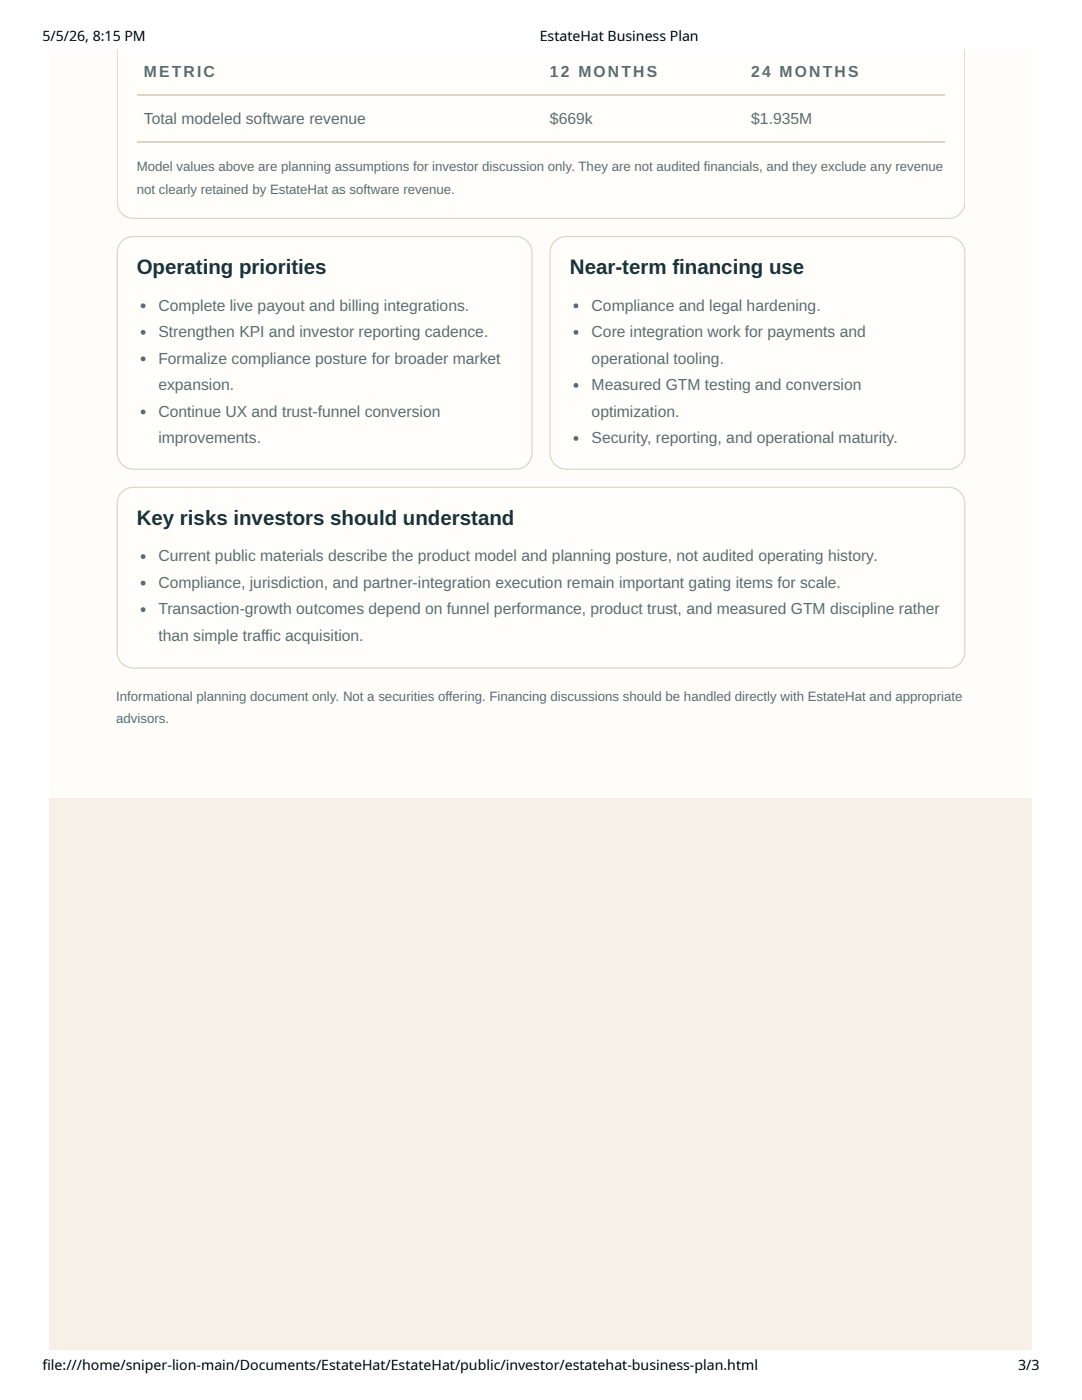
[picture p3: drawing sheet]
<svg xmlns="http://www.w3.org/2000/svg" width="216mm" height="279mm" viewBox="0 0 216 279" stroke-linecap="round" stroke-linejoin="round" font-family="sans-serif">
<defs><g id="words">
<g font-size="4.1" fill="#18333b">
<text x="27.3" y="54.8">Operating priorities</text>
<text x="113.7" y="54.8">Near-term financing use</text>
<text x="27.3" y="104.8">Key risks investors should understand</text>
</g>
<g font-size="3.1" fill="#586c71">
<text x="28.7" y="15.3">METRIC</text>
<text x="109.7" y="15.3">12 MONTHS</text>
<text x="149.9" y="15.3">24 MONTHS</text>
<text x="28.7" y="24.7">Total modeled software revenue</text>
<text x="109.7" y="24.7">$669k</text>
<text x="149.9" y="24.7">$1.935M</text>
<text x="31.6" y="62">Complete live payout and billing integrations.</text>
<text x="118.1" y="62">Compliance and legal hardening.</text>
<text x="31.6" y="67.3">Strengthen KPI and investor reporting cadence.</text>
<text x="118.1" y="67.3">Core integration work for payments and</text>
<text x="31.6" y="72.6">Formalize compliance posture for broader market</text>
<text x="31.6" y="77.9">expansion.</text>
<text x="118.1" y="72.6">operational tooling.</text>
<text x="118.1" y="77.9">Measured GTM testing and conversion</text>
<text x="31.6" y="83.2">Continue UX and trust-funnel conversion</text>
<text x="118.1" y="83.2">optimization.</text>
<text x="31.6" y="88.5">improvements.</text>
<text x="118.1" y="88.5">Security, reporting, and operational maturity.</text>
<text x="31.6" y="112">Current public materials describe the product model and planning posture, not audited operating history.</text>
<text x="31.6" y="117.3">Compliance, jurisdiction, and partner-integration execution remain important gating items for scale.</text>
<text x="31.6" y="122.6">Transaction-growth outcomes depend on funnel performance, product trust, and measured GTM discipline rather</text>
<text x="31.6" y="127.9">than simple traffic acquisition.</text>
</g>
<g font-size="2.8">
<text x="8.5" y="8.2">5/5/26, 8:15 PM</text>
<text x="107.7" y="8.2">EstateHat Business Plan</text>
<text x="8.5" y="273.3">fi le:///home/sniper-lion-main/Documents/EstateHat/EstateHat/public/investor/estatehat-business-plan.html</text>
<text x="203.2" y="273.3">3/3</text>
</g>
<g font-size="2.6" fill="#586c71">
<text x="27.3" y="34.1">Model values above are planning assumptions for investor discussion only. They are not audited financials, and they exclude any revenue</text>
<text x="27.3" y="38.7">not clearly retained by EstateHat as software revenue.</text>
<text x="23.2" y="139.9">Informational planning document only. Not a securities offering. Financing discussions should be handled directly with EstateHat and appropriate</text>
<text x="23.2" y="144.3">advisors.</text>
</g>
</g></defs>
<path d="M9.8 9.8h196.1v259.6h-196.1z" fill="#f6f0e7"/>
<path d="M9.8 9.8h196.2v149.4h-196.2z" fill="#fffdfa"/>
<path d="M23.4 9.8h169.1v30.5a3.2 3.2 0 0 1-3.2 3.3h-162.7a3.2 3.2 0 0 1-3.2-3.3z" fill="#fffefa"/>
<g fill="#ddd4c6">
<path d="M23.3 41.9h169.3v1.8h-169.3z"/>
<path d="M190.8 9.8h1.8v33.9h-1.8z"/>
<path d="M23.3 9.8h1.8v33.9h-1.8z"/>
</g>
<path d="M27.4 19.1h161.1M27.4 28.4h161.1" fill="none" stroke="#ddd4c6" stroke-width=".24"/>
<path d="M24.3 98.2l1.1-.7 1.2-.3h162.7a3.2 3.2 0 0 1 3.2 3.3v29.6a3.2 3.2 0 0 1-3.2 3.2h-162.7a3.2 3.2 0 0 1-3.2-3.2v-29.6l.2-1.3z" fill="#fffefa"/>
<path d="M24.3 98.2l1.1-.7 1.2-.3h162.7a3.2 3.2 0 0 1 3.2 3.3v29.6a3.2 3.2 0 0 1-3.2 3.2h-162.7a3.2 3.2 0 0 1-3.2-3.2v-29.6l.2-1.3z" fill="none" stroke="#ddd4c6" stroke-width=".24"/>
<path d="M24.3 48.2l1.1-.8 1.2-.2h76.3a3.2 3.2 0 0 1 3.2 3.2v40a3.2 3.2 0 0 1-3.2 3.2h-76.3a3.2 3.2 0 0 1-3.2-3.2v-40l.2-1.2z" fill="#fffefa"/>
<path d="M24.3 48.2l1.1-.8 1.2-.2h76.3a3.2 3.2 0 0 1 3.2 3.2v40a3.2 3.2 0 0 1-3.2 3.2h-76.3a3.2 3.2 0 0 1-3.2-3.2v-40l.2-1.2z" fill="none" stroke="#ddd4c6" stroke-width=".24"/>
<g fill="#586c71">
<circle cx="28.6" cy="61" r=".48"/>
<circle cx="28.6" cy="66.3" r=".48"/>
<circle cx="28.6" cy="71.6" r=".48"/>
<circle cx="28.6" cy="82.2" r=".48"/>
</g>
<path d="M110.7 48.2l1.1-.8 1.2-.2h76.3a3.2 3.2 0 0 1 3.2 3.2v40a3.2 3.2 0 0 1-3.2 3.2h-76.3a3.2 3.2 0 0 1-3.2-3.2v-40l.2-1.2z" fill="#fffefa"/>
<path d="M110.7 48.2l1.1-.8 1.2-.2h76.3a3.2 3.2 0 0 1 3.2 3.2v40a3.2 3.2 0 0 1-3.2 3.2h-76.3a3.2 3.2 0 0 1-3.2-3.2v-40l.2-1.2z" fill="none" stroke="#ddd4c6" stroke-width=".24"/>
<g fill="#586c71">
<circle cx="114.9" cy="61" r=".48"/>
<circle cx="114.9" cy="66.3" r=".48"/>
<circle cx="114.9" cy="76.9" r=".48"/>
<circle cx="114.9" cy="87.5" r=".48"/>
<circle cx="28.6" cy="111.1" r=".48"/>
<circle cx="28.6" cy="116.4" r=".48"/>
<circle cx="28.6" cy="121.7" r=".48"/>
</g>
<use href="#words"/>
</svg>
